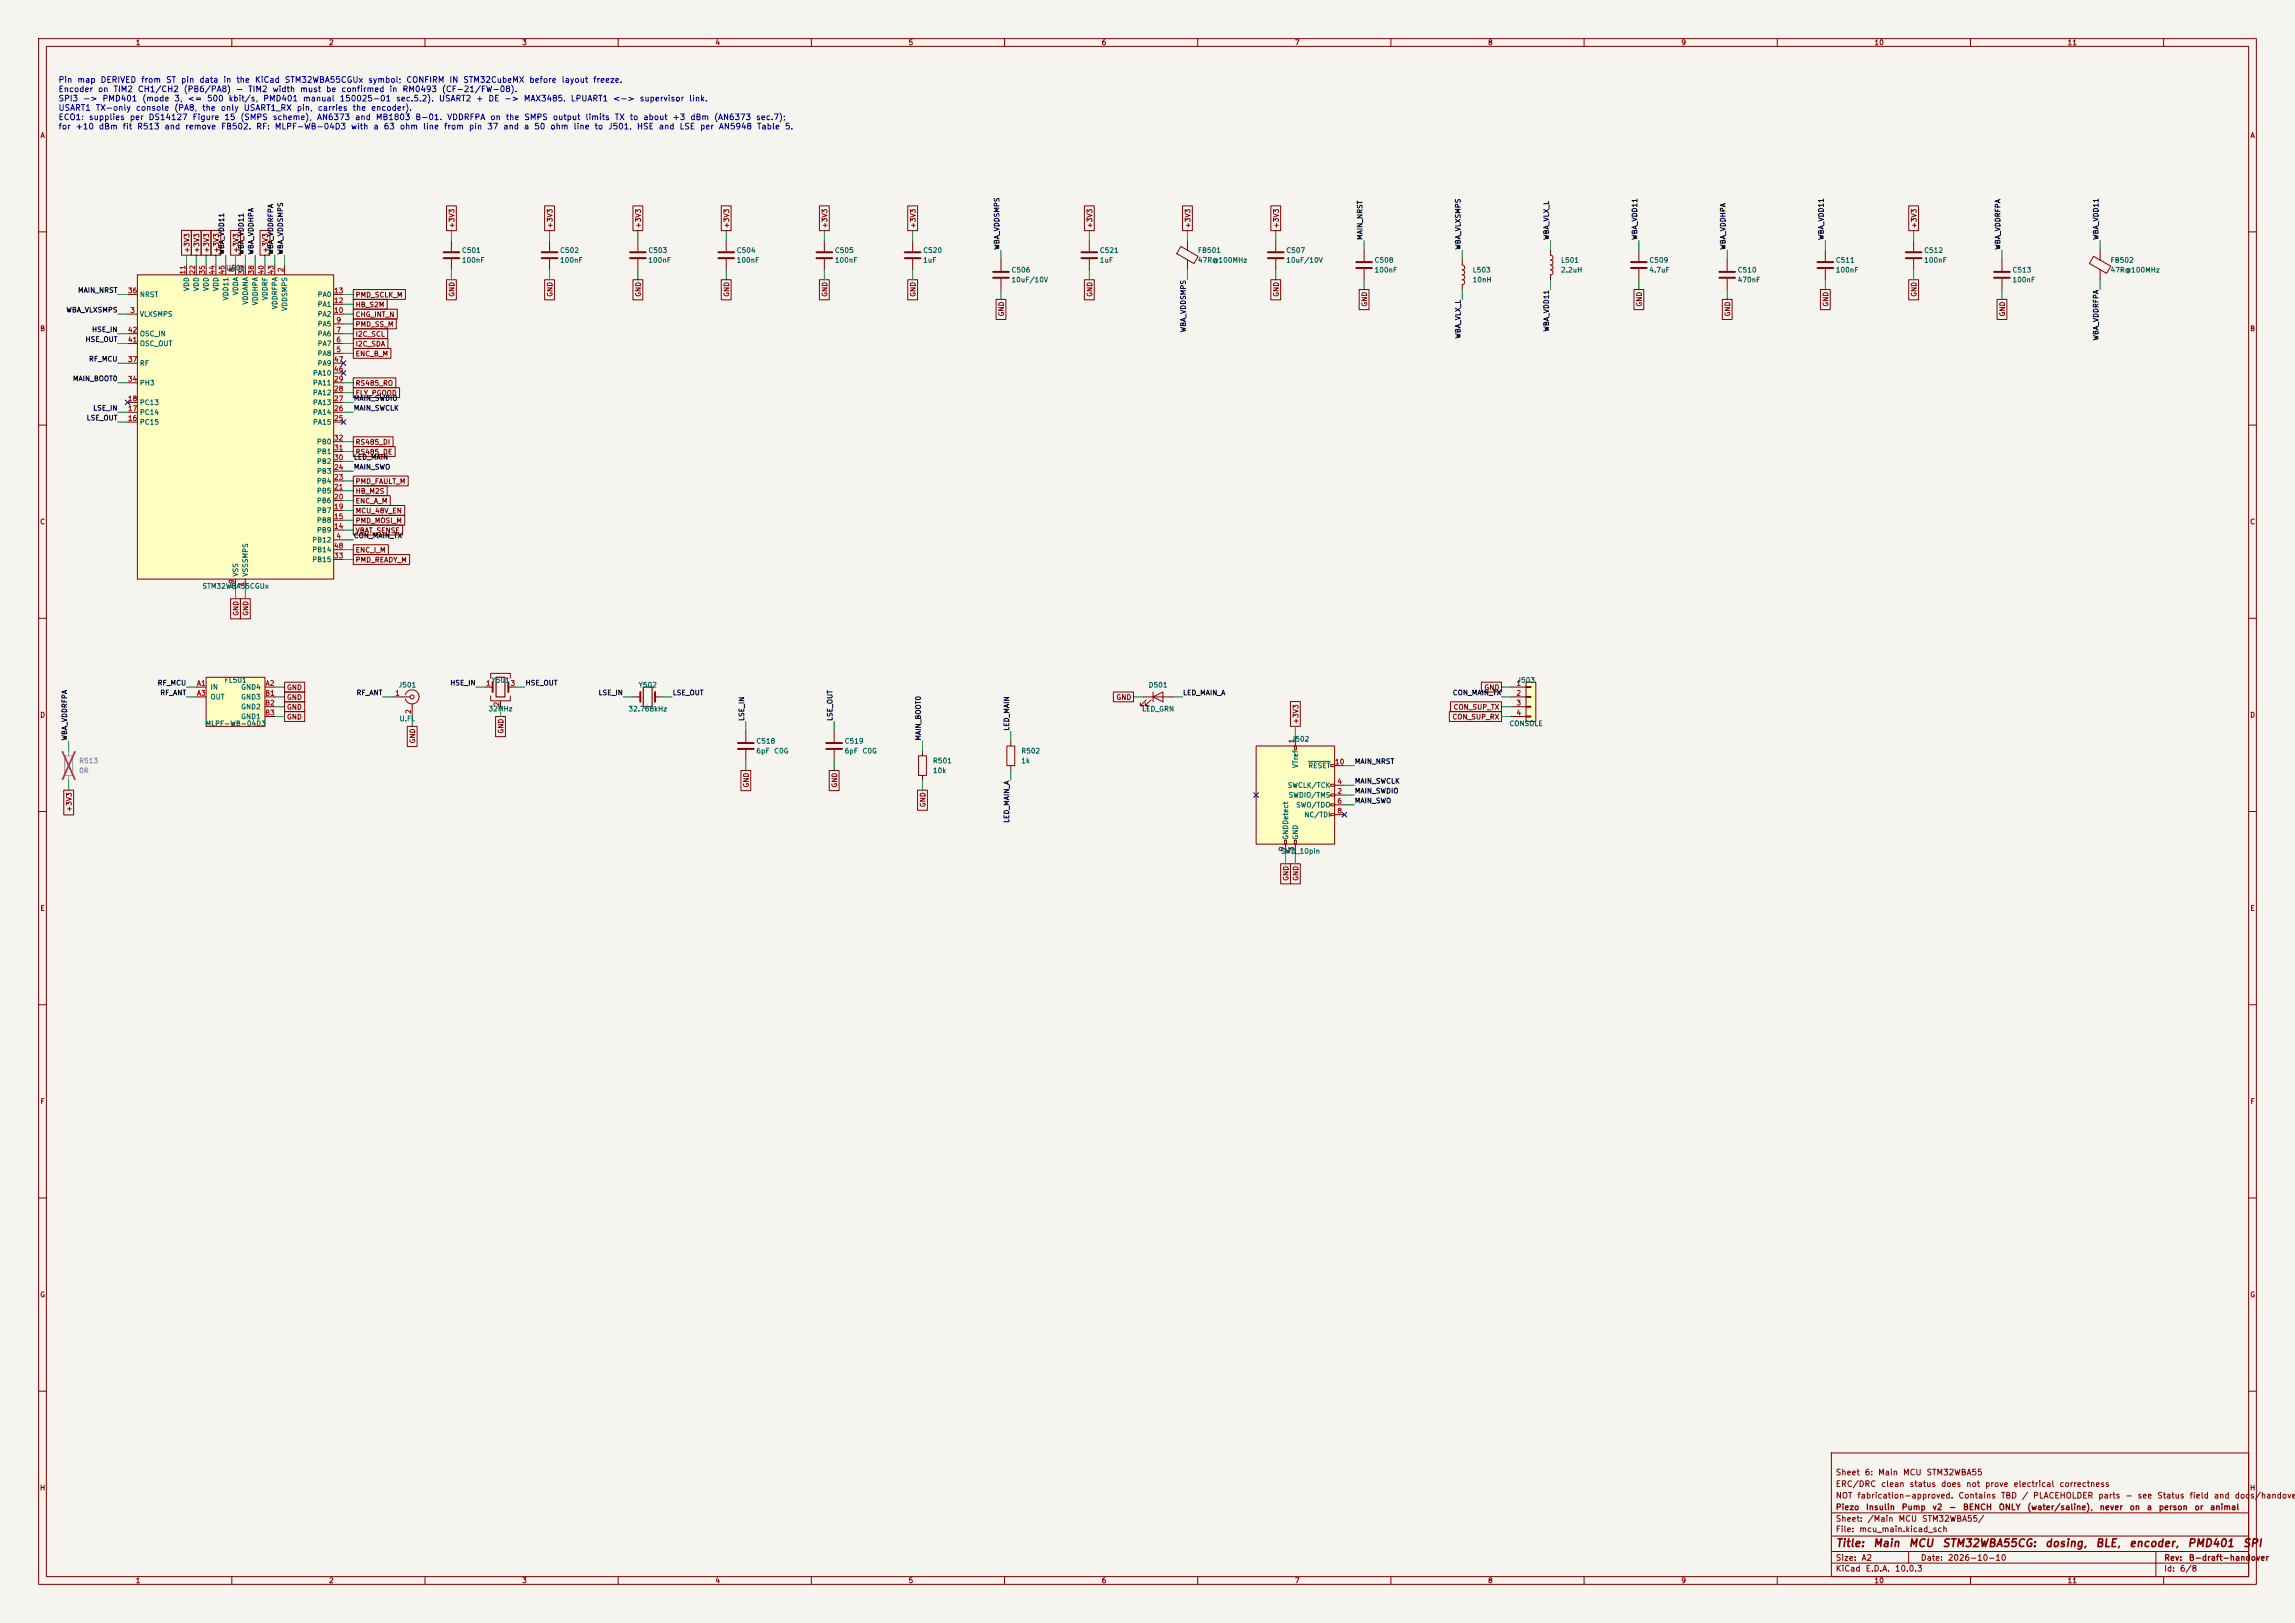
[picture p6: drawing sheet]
<svg xmlns="http://www.w3.org/2000/svg" width="594mm" height="420mm" viewBox="0 0 594 420" stroke-linecap="round" stroke-linejoin="round" font-family="sans-serif">
<defs><g id="words">
<g font-size="2" fill="#840000">
<text x="475" y="400.8">Title:</text>
<text x="484.7" y="400.8">Main</text>
<text x="493.9" y="400.8">MCU</text>
<text x="502.6" y="400.8">STM32WBA55CG:</text>
<text x="529.2" y="400.8">dosing,</text>
<text x="542.3" y="400.8">BLE,</text>
<text x="551" y="400.8">encoder,</text>
<text x="566" y="400.8">PMD401</text>
<text x="580.4" y="400.8">SPI</text>
</g>
<g font-size="1.5" fill="#0000c2">
<text x="15" y="21.8">Pin</text>
<text x="19.9" y="21.8">map</text>
<text x="25.9" y="21.8">DERIVED</text>
<text x="36.4" y="21.8">from</text>
<text x="42.8" y="21.8">ST</text>
<text x="46.7" y="21.8">pin</text>
<text x="51.4" y="21.8">data</text>
<text x="57.7" y="21.8">in</text>
<text x="61" y="21.8">the</text>
<text x="65.8" y="21.8">KiCad</text>
<text x="73.6" y="21.8">STM32WBA55CGUx</text>
<text x="95.2" y="21.8">symbol;</text>
<text x="105" y="21.8">CONFIRM</text>
<text x="116.2" y="21.8">IN</text>
<text x="119.8" y="21.8">STM32CubeMX</text>
<text x="136.9" y="21.8">before</text>
<text x="145.2" y="21.8">layout</text>
<text x="153.4" y="21.8">freeze.</text>
<text x="15" y="24.2">Encoder</text>
<text x="15" y="26.6">SPI3</text>
<text x="15" y="29">USART1</text>
<text x="21.4" y="26.6">-&gt;</text>
<text x="24.7" y="29">TX-only</text>
<text x="25.2" y="24.2">on</text>
<text x="26.4" y="26.6">PMD401</text>
<text x="29.2" y="24.2">TIM2</text>
<text x="35" y="29">console</text>
<text x="35.5" y="24.2">CH1/CH2</text>
<text x="36.7" y="26.6">(mode</text>
<text x="45" y="29">(PA8,</text>
<text x="45" y="26.6">3,</text>
<text x="47.4" y="24.2">(PB6/PA8)</text>
<text x="48.4" y="26.6">&lt;=</text>
<text x="52.2" y="29">the</text>
<text x="53.4" y="26.6">500</text>
<text x="57" y="29">only</text>
<text x="59" y="26.6">kbit/s,</text>
<text x="60.9" y="24.2">-</text>
<text x="62.9" y="29">USART1_RX</text>
<text x="64.1" y="24.2">TIM2</text>
<text x="68" y="26.6">PMD401</text>
<text x="70.4" y="24.2">width</text>
<text x="76.7" y="29">pin,</text>
<text x="77.5" y="24.2">must</text>
<text x="78.3" y="26.6">manual</text>
<text x="82.1" y="29">carries</text>
<text x="84.3" y="24.2">be</text>
<text x="87.8" y="26.6">150025-01</text>
<text x="88.2" y="24.2">confirmed</text>
<text x="91.1" y="29">the</text>
<text x="95.9" y="29">encoder).</text>
<text x="100.7" y="24.2">in</text>
<text x="102.4" y="26.6">sec.5.2).</text>
<text x="104" y="24.2">RM0493</text>
<text x="113.5" y="26.6">USART2</text>
<text x="114.3" y="24.2">(CF-21/FW-08).</text>
<text x="123.1" y="26.6">+</text>
<text x="126.3" y="26.6">DE</text>
<text x="130.4" y="26.6">-&gt;</text>
<text x="135.4" y="26.6">MAX3485.</text>
<text x="147.6" y="26.6">LPUART1</text>
<text x="158.5" y="26.6">&lt;-&gt;</text>
<text x="165.4" y="26.6">supervisor</text>
<text x="178.2" y="26.6">link.</text>
<text x="15" y="31.4">ECO1:</text>
<text x="15" y="33.8">for</text>
<text x="19.4" y="33.8">+10</text>
<text x="22.9" y="31.4">supplies</text>
<text x="25.5" y="33.8">dBm</text>
<text x="31.6" y="33.8">fit</text>
<text x="33.5" y="31.4">per</text>
<text x="35.3" y="33.8">R513</text>
<text x="38.3" y="31.4">DS14127</text>
<text x="42.4" y="33.8">and</text>
<text x="47.8" y="33.8">remove</text>
<text x="49.7" y="31.4">Figure</text>
<text x="57.1" y="33.8">FB502.</text>
<text x="57.9" y="31.4">15</text>
<text x="62.1" y="31.4">(SMPS</text>
<text x="66.2" y="33.8">RF:</text>
<text x="70.5" y="31.4">scheme),</text>
<text x="71" y="33.8">MLPF-WB-04D3</text>
<text x="81.9" y="31.4">AN6373</text>
<text x="90.7" y="33.8">with</text>
<text x="91.8" y="31.4">and</text>
<text x="96.5" y="33.8">a</text>
<text x="97.1" y="31.4">MB1803</text>
<text x="99.2" y="33.8">63</text>
<text x="103.3" y="33.8">ohm</text>
<text x="107.4" y="31.4">B-01.</text>
<text x="109.3" y="33.8">line</text>
<text x="114.8" y="33.8">from</text>
<text x="115.6" y="31.4">VDDRFPA</text>
<text x="121.2" y="33.8">pin</text>
<text x="126" y="33.8">37</text>
<text x="126.8" y="31.4">on</text>
<text x="130.1" y="33.8">and</text>
<text x="130.8" y="31.4">the</text>
<text x="135.5" y="33.8">a</text>
<text x="135.6" y="31.4">SMPS</text>
<text x="138.1" y="33.8">50</text>
<text x="142.3" y="33.8">ohm</text>
<text x="142.9" y="31.4">output</text>
<text x="148.3" y="33.8">line</text>
<text x="151.4" y="31.4">limits</text>
<text x="153.8" y="33.8">to</text>
<text x="157.3" y="33.8">J501.</text>
<text x="159" y="31.4">TX</text>
<text x="162.8" y="31.4">to</text>
<text x="164.7" y="33.8">HSE</text>
<text x="166.4" y="31.4">about</text>
<text x="170.4" y="33.8">and</text>
<text x="173.9" y="31.4">+3</text>
<text x="175.7" y="33.8">LSE</text>
<text x="178.5" y="31.4">dBm</text>
<text x="181" y="33.8">per</text>
<text x="184.7" y="31.4">(AN6373</text>
<text x="185.9" y="33.8">AN5948</text>
<text x="195.6" y="31.4">sec.7);</text>
<text x="195.8" y="33.8">Table</text>
<text x="203" y="33.8">5.</text>
</g>
<g font-size="1.5" fill="#840000">
<text x="475" y="382.1">Sheet</text>
<text x="482.5" y="382.1">6:</text>
<text x="486" y="382.1">Main</text>
<text x="492.4" y="382.1">MCU</text>
<text x="498.5" y="382.1">STM32WBA55</text>
<text x="475" y="388.1">NOT</text>
<text x="475" y="385.1">ERC/DRC</text>
<text x="480.6" y="388.1">fabrication-approved.</text>
<text x="486.7" y="385.1">clean</text>
<text x="494.1" y="385.1">status</text>
<text x="502.3" y="385.1">does</text>
<text x="506.7" y="388.1">Contains</text>
<text x="508.8" y="385.1">not</text>
<text x="513.6" y="385.1">prove</text>
<text x="517.8" y="388.1">TBD</text>
<text x="521" y="385.1">electrical</text>
<text x="523.2" y="388.1">/</text>
<text x="526.1" y="388.1">PLACEHOLDER</text>
<text x="532.9" y="385.1">correctness</text>
<text x="542.9" y="388.1">parts</text>
<text x="550" y="388.1">-</text>
<text x="553.1" y="388.1">see</text>
<text x="558.2" y="388.1">Status</text>
<text x="566.6" y="388.1">field</text>
<text x="572.9" y="388.1">and</text>
<text x="578.2" y="388.1">docs/handover</text>
<text x="475" y="394.1">Sheet:</text>
<text x="475" y="391.1">Piezo</text>
<text x="482.8" y="391.1">Insulin</text>
<text x="483.2" y="394.1">/Main</text>
<text x="491.2" y="394.1">MCU</text>
<text x="492.1" y="391.1">Pump</text>
<text x="497.3" y="394.1">STM32WBA55/</text>
<text x="500" y="391.1">v2</text>
<text x="504.3" y="391.1">-</text>
<text x="507.9" y="391.1">BENCH</text>
<text x="517.2" y="391.1">ONLY</text>
<text x="524.6" y="391.1">(water/saline),</text>
<text x="543.3" y="391.1">never</text>
<text x="551" y="391.1">on</text>
<text x="555.5" y="391.1">a</text>
<text x="558.6" y="391.1">person</text>
<text x="567.8" y="391.1">or</text>
<text x="571.9" y="391.1">animal</text>
<text x="475" y="396.8">File:</text>
<text x="481.1" y="396.8">mcu_main.kicad_sch</text>
<text x="475" y="407">KiCad</text>
<text x="475" y="404.2">Size:</text>
<text x="481.7" y="404.2">A2</text>
<text x="482.7" y="407">E.D.A.</text>
<text x="490.3" y="407">10.0.3</text>
<text x="497" y="404.2">Date:</text>
<text x="504" y="404.2">2026-10-10</text>
<text x="560" y="404.2">Rev:</text>
<text x="560" y="407">Id:</text>
<text x="564.1" y="407">6/8</text>
<text x="566.4" y="404.2">B-draft-handover</text>
</g>
<g font-size="1.3" fill="#840000">
<text x="35" y="12">1</text>
<text x="85" y="12">2</text>
<text x="135" y="12">3</text>
<text x="185" y="12">4</text>
<text x="235" y="12">5</text>
<text x="285" y="12">6</text>
<text x="335" y="12">7</text>
<text x="385" y="12">8</text>
<text x="435" y="12">9</text>
<text x="485" y="12">10</text>
<text x="535" y="12">11</text>
<text x="10.3" y="36">A</text>
<text x="582.3" y="36">A</text>
<text x="117.9" y="59.2" transform="rotate(-90 117.9 59.2)">+3V3</text>
<text x="143.3" y="59.2" transform="rotate(-90 143.3 59.2)">+3V3</text>
<text x="166.2" y="59.2" transform="rotate(-90 166.2 59.2)">+3V3</text>
<text x="189" y="59.2" transform="rotate(-90 189 59.2)">+3V3</text>
<text x="214.4" y="59.2" transform="rotate(-90 214.4 59.2)">+3V3</text>
<text x="237.3" y="59.2" transform="rotate(-90 237.3 59.2)">+3V3</text>
<text x="283" y="59.2" transform="rotate(-90 283 59.2)">+3V3</text>
<text x="308.4" y="59.2" transform="rotate(-90 308.4 59.2)">+3V3</text>
<text x="331.3" y="59.2" transform="rotate(-90 331.3 59.2)">+3V3</text>
<text x="496.4" y="59.2" transform="rotate(-90 496.4 59.2)">+3V3</text>
<text x="49.3" y="65.6" transform="rotate(-90 49.3 65.6)">+3V3</text>
<text x="51.9" y="65.6" transform="rotate(-90 51.9 65.6)">+3V3</text>
<text x="54.4" y="65.6" transform="rotate(-90 54.4 65.6)">+3V3</text>
<text x="56.9" y="65.6" transform="rotate(-90 56.9 65.6)">+3V3</text>
<text x="62" y="65.6" transform="rotate(-90 62 65.6)">+3V3</text>
<text x="69.6" y="65.6" transform="rotate(-90 69.6 65.6)">+3V3</text>
<text x="91.9" y="77.3">PMD_SCLK_M</text>
<text x="117.9" y="76.9" transform="rotate(-90 117.9 76.9)">GND</text>
<text x="143.3" y="76.9" transform="rotate(-90 143.3 76.9)">GND</text>
<text x="166.2" y="76.9" transform="rotate(-90 166.2 76.9)">GND</text>
<text x="189" y="76.9" transform="rotate(-90 189 76.9)">GND</text>
<text x="214.4" y="76.9" transform="rotate(-90 214.4 76.9)">GND</text>
<text x="237.3" y="76.9" transform="rotate(-90 237.3 76.9)">GND</text>
<text x="283" y="76.9" transform="rotate(-90 283 76.9)">GND</text>
<text x="331.3" y="76.9" transform="rotate(-90 331.3 76.9)">GND</text>
<text x="496.4" y="76.9" transform="rotate(-90 496.4 76.9)">GND</text>
<text x="91.9" y="82.3">CHG_INT_N</text>
<text x="91.9" y="79.8">HB_S2M</text>
<text x="260.1" y="82" transform="rotate(-90 260.1 82)">GND</text>
<text x="354.1" y="79.5" transform="rotate(-90 354.1 79.5)">GND</text>
<text x="425.2" y="79.5" transform="rotate(-90 425.2 79.5)">GND</text>
<text x="448.1" y="82" transform="rotate(-90 448.1 82)">GND</text>
<text x="473.5" y="79.5" transform="rotate(-90 473.5 79.5)">GND</text>
<text x="519.2" y="82" transform="rotate(-90 519.2 82)">GND</text>
<text x="10.3" y="86">B</text>
<text x="91.9" y="90">I2C_SDA</text>
<text x="91.9" y="87.4">I2C_SCL</text>
<text x="91.9" y="84.9">PMD_SS_M</text>
<text x="582.3" y="86">B</text>
<text x="91.9" y="92.5">ENC_B_M</text>
<text x="91.9" y="100.1">RS485_RO</text>
<text x="91.9" y="102.7">FLY_PGOOD</text>
<text x="91.9" y="117.9">RS485_DE</text>
<text x="91.9" y="115.4">RS485_DI</text>
<text x="91.9" y="125.5">PMD_FAULT_M</text>
<text x="91.9" y="130.6">ENC_A_M</text>
<text x="91.9" y="128.1">HB_M2S</text>
<text x="10.3" y="136">C</text>
<text x="91.9" y="135.7">PMD_MOSI_M</text>
<text x="91.9" y="133.1">MCU_48V_EN</text>
<text x="582.3" y="136">C</text>
<text x="91.9" y="143.3">ENC_I_M</text>
<text x="91.9" y="138.2">VBAT_SENSE</text>
<text x="91.9" y="145.8">PMD_READY_M</text>
<text x="62" y="159.5" transform="rotate(-90 62 159.5)">GND</text>
<text x="64.6" y="159.5" transform="rotate(-90 64.6 159.5)">GND</text>
<text x="74.1" y="178.9">GND</text>
<text x="384.1" y="178.9">GND</text>
<text x="10.3" y="186">D</text>
<text x="74.1" y="181.4">GND</text>
<text x="74.1" y="183.9">GND</text>
<text x="288.8" y="181.4">GND</text>
<text x="376.1" y="183.9">CON_SUP_TX</text>
<text x="582.3" y="186">D</text>
<text x="74.1" y="186.5">GND</text>
<text x="130.6" y="190" transform="rotate(-90 130.6 190)">GND</text>
<text x="336.3" y="187.5" transform="rotate(-90 336.3 187.5)">+3V3</text>
<text x="375.8" y="186.5">CON_SUP_RX</text>
<text x="107.7" y="192.5" transform="rotate(-90 107.7 192.5)">GND</text>
<text x="194.1" y="203.9" transform="rotate(-90 194.1 203.9)">GND</text>
<text x="217" y="203.9" transform="rotate(-90 217 203.9)">GND</text>
<text x="239.8" y="209" transform="rotate(-90 239.8 209)">GND</text>
<text x="18.8" y="210.2" transform="rotate(-90 18.8 210.2)">+3V3</text>
<text x="333.8" y="228.1" transform="rotate(-90 333.8 228.1)">GND</text>
<text x="336.3" y="228.1" transform="rotate(-90 336.3 228.1)">GND</text>
<text x="10.3" y="236">E</text>
<text x="582.3" y="236">E</text>
<text x="10.3" y="286">F</text>
<text x="582.3" y="286">F</text>
<text x="10.3" y="336">G</text>
<text x="582.3" y="336">G</text>
<text x="10.2" y="386">H</text>
<text x="582.2" y="386">H</text>
<text x="35" y="410">1</text>
<text x="85" y="410">2</text>
<text x="135" y="410">3</text>
<text x="185" y="410">4</text>
<text x="235" y="410">5</text>
<text x="285" y="410">6</text>
<text x="335" y="410">7</text>
<text x="385" y="410">8</text>
<text x="435" y="410">9</text>
<text x="485" y="410">10</text>
<text x="535" y="410">11</text>
</g>
<g font-size="1.3" fill="#006464">
<text x="119.4" y="65.7">C501</text>
<text x="144.8" y="65.7">C502</text>
<text x="167.7" y="65.7">C503</text>
<text x="190.5" y="65.7">C504</text>
<text x="215.9" y="65.7">C505</text>
<text x="238.8" y="65.7">C520</text>
<text x="284.5" y="65.7">C521</text>
<text x="309.9" y="65.7">FB501</text>
<text x="332.8" y="65.7">C507</text>
<text x="497.9" y="65.7">C512</text>
<text x="58.4" y="70.3">U501</text>
<text x="119.4" y="68.3">100nF</text>
<text x="144.8" y="68.3">100nF</text>
<text x="167.7" y="68.3">100nF</text>
<text x="190.5" y="68.3">100nF</text>
<text x="215.9" y="68.3">100nF</text>
<text x="238.8" y="68.3">1uF</text>
<text x="261.7" y="70.8">C506</text>
<text x="284.5" y="68.3">1uF</text>
<text x="309.9" y="68.3">47R@100MHz</text>
<text x="332.8" y="68.3">10uF/10V</text>
<text x="355.6" y="68.3">C508</text>
<text x="355.6" y="70.8">100nF</text>
<text x="381" y="70.8">L503</text>
<text x="403.9" y="70.8">2.2uH</text>
<text x="403.9" y="68.3">L501</text>
<text x="426.8" y="68.3">C509</text>
<text x="426.8" y="70.8">4.7uF</text>
<text x="449.6" y="70.8">C510</text>
<text x="475" y="68.3">C511</text>
<text x="475" y="70.8">100nF</text>
<text x="497.9" y="68.3">100nF</text>
<text x="520.7" y="70.8">C513</text>
<text x="546.1" y="68.3">FB502</text>
<text x="546.1" y="70.8">47R@100MHz</text>
<text x="36.1" y="77.2">NRST</text>
<text x="49.2" y="75.5" transform="rotate(-90 49.2 75.5)">VDD</text>
<text x="51.8" y="75.5" transform="rotate(-90 51.8 75.5)">VDD</text>
<text x="54.3" y="75.5" transform="rotate(-90 54.3 75.5)">VDD</text>
<text x="56.9" y="75.5" transform="rotate(-90 56.9 75.5)">VDD</text>
<text x="59.4" y="77.9" transform="rotate(-90 59.4 77.9)">VDD11</text>
<text x="61.9" y="76.5" transform="rotate(-90 61.9 76.5)">VDDA</text>
<text x="69.6" y="77.8" transform="rotate(-90 69.6 77.8)">VDDRF</text>
<text x="82.1" y="77.2">PA0</text>
<text x="261.7" y="73.4">10uF/10V</text>
<text x="381" y="73.4">10nH</text>
<text x="449.6" y="73.4">470nF</text>
<text x="520.7" y="73.4">100nF</text>
<text x="36.1" y="82.3">VLXSMPS</text>
<text x="64.5" y="79" transform="rotate(-90 64.5 79)">VDDANA</text>
<text x="67" y="79.1" transform="rotate(-90 67 79.1)">VDDHPA</text>
<text x="72.1" y="80.2" transform="rotate(-90 72.1 80.2)">VDDRFPA</text>
<text x="74.6" y="80.6" transform="rotate(-90 74.6 80.6)">VDDSMPS</text>
<text x="82.1" y="82.3">PA2</text>
<text x="82.1" y="79.7">PA1</text>
<text x="36.1" y="89.9">OSC_OUT</text>
<text x="36.1" y="87.3">OSC_IN</text>
<text x="82.1" y="89.9">PA7</text>
<text x="82.1" y="87.3">PA6</text>
<text x="82.1" y="84.8">PA5</text>
<text x="36.1" y="95">RF</text>
<text x="82.1" y="92.4">PA8</text>
<text x="82.1" y="95">PA9</text>
<text x="36.1" y="100">PH3</text>
<text x="80.9" y="100">PA11</text>
<text x="80.9" y="97.5">PA10</text>
<text x="36.1" y="107.7">PC14</text>
<text x="36.1" y="105.1">PC13</text>
<text x="80.9" y="107.7">PA14</text>
<text x="80.9" y="105.1">PA13</text>
<text x="80.9" y="102.6">PA12</text>
<text x="36.1" y="110.2">PC15</text>
<text x="80.9" y="110.2">PA15</text>
<text x="81.9" y="117.8">PB1</text>
<text x="81.9" y="115.3">PB0</text>
<text x="81.9" y="125.4">PB4</text>
<text x="81.9" y="122.9">PB3</text>
<text x="81.9" y="120.4">PB2</text>
<text x="81.9" y="130.5">PB6</text>
<text x="81.9" y="128">PB5</text>
<text x="81.9" y="135.6">PB8</text>
<text x="81.9" y="133.1">PB7</text>
<text x="80.7" y="140.7">PB12</text>
<text x="80.7" y="143.2">PB14</text>
<text x="81.9" y="138.1">PB9</text>
<text x="61.9" y="149.4" transform="rotate(-90 61.9 149.4)">VSS</text>
<text x="64.5" y="149.4" transform="rotate(-90 64.5 149.4)">VSSSMPS</text>
<text x="80.7" y="145.8">PB15</text>
<text x="52.3" y="152.6">STM32WBA55CGUx</text>
<text x="54.4" y="178.8">IN</text>
<text x="58" y="177">FL501</text>
<text x="62.3" y="178.8">GND4</text>
<text x="103" y="178.2">J501</text>
<text x="127.1" y="177">Y501</text>
<text x="165.2" y="178.2">Y502</text>
<text x="297.2" y="178.2">D501</text>
<text x="392.6" y="177">J503</text>
<text x="54.4" y="181.3">OUT</text>
<text x="62.3" y="181.3">GND3</text>
<text x="62.3" y="183.9">GND2</text>
<text x="126.3" y="184.4">32MHz</text>
<text x="162.5" y="184.4">32.768kHz</text>
<text x="295.5" y="184.4">LED_GRN</text>
<text x="53.1" y="188.2">MLPF-WB-04D3</text>
<text x="62.3" y="186.4">GND1</text>
<text x="103.3" y="187">U.FL</text>
<text x="390.5" y="188.2">CONSOLE</text>
<text x="195.6" y="192.7">C518</text>
<text x="195.6" y="195.3">6pF</text>
<text x="200.2" y="195.3">C0G</text>
<text x="218.5" y="192.7">C519</text>
<text x="218.5" y="195.3">6pF</text>
<text x="223.1" y="195.3">C0G</text>
<text x="241.3" y="197.8">R501</text>
<text x="264.2" y="195.3">R502</text>
<text x="264.2" y="197.8">1k</text>
<text x="334.2" y="192.2">J502</text>
<text x="241.3" y="200.4">10k</text>
<text x="336.3" y="198.9" transform="rotate(-90 336.3 198.9)">VTref</text>
<text x="338.5" y="199.1">RESET</text>
<text x="333.2" y="204.2">SWCLK/TCK</text>
<text x="333.4" y="206.7">SWDIO/TMS</text>
<text x="335.3" y="209.3">SWO/TDO</text>
<text x="337.4" y="211.8">NC/TDI</text>
<text x="331.3" y="221.2">SWD_10pin</text>
<text x="333.7" y="217.4" transform="rotate(-90 333.7 217.4)">GNDDetect</text>
<text x="336.3" y="217.4" transform="rotate(-90 336.3 217.4)">GND</text>
</g>
<g font-size="1.3" fill="#0f0f0f">
<text x="259" y="64.8" transform="rotate(-90 259 64.8)">WBA_VDDSMPS</text>
<text x="352.9" y="62.2" transform="rotate(-90 352.9 62.2)">MAIN_NRST</text>
<text x="378.3" y="64.8" transform="rotate(-90 378.3 64.8)">WBA_VLXSMPS</text>
<text x="401.2" y="62.2" transform="rotate(-90 401.2 62.2)">WBA_VLX_L</text>
<text x="424.1" y="62.2" transform="rotate(-90 424.1 62.2)">WBA_VDD11</text>
<text x="446.9" y="64.8" transform="rotate(-90 446.9 64.8)">WBA_VDDHPA</text>
<text x="472.3" y="62.2" transform="rotate(-90 472.3 62.2)">WBA_VDD11</text>
<text x="518" y="64.8" transform="rotate(-90 518 64.8)">WBA_VDDRFPA</text>
<text x="543.4" y="62.2" transform="rotate(-90 543.4 62.2)">WBA_VDD11</text>
<text x="58.3" y="66" transform="rotate(-90 58.3 66)">WBA_VDD11</text>
<text x="63.4" y="66" transform="rotate(-90 63.4 66)">WBA_VDD11</text>
<text x="65.9" y="66" transform="rotate(-90 65.9 66)">WBA_VDDHPA</text>
<text x="71" y="66" transform="rotate(-90 71 66)">WBA_VDDRFPA</text>
<text x="73.5" y="66" transform="rotate(-90 73.5 66)">WBA_VDDSMPS</text>
<text x="20.1" y="76.1">MAIN_NRST</text>
<text x="17" y="81.2">WBA_VLXSMPS</text>
<text x="22" y="88.8">HSE_OUT</text>
<text x="23.7" y="86.2">HSE_IN</text>
<text x="307.2" y="86.1" transform="rotate(-90 307.2 86.1)">WBA_VDDSMPS</text>
<text x="378.3" y="87.8" transform="rotate(-90 378.3 87.8)">WBA_VLX_L</text>
<text x="401.2" y="86" transform="rotate(-90 401.2 86)">WBA_VDD11</text>
<text x="543.4" y="88.3" transform="rotate(-90 543.4 88.3)">WBA_VDDRFPA</text>
<text x="22.9" y="93.9">RF_MCU</text>
<text x="18.7" y="98.9">MAIN_BOOT0</text>
<text x="24" y="106.6">LSE_IN</text>
<text x="91.4" y="106.6">MAIN_SWCLK</text>
<text x="91.4" y="104">MAIN_SWDIO</text>
<text x="22.3" y="109.1">LSE_OUT</text>
<text x="91.4" y="119.3">LED_MAIN</text>
<text x="91.4" y="121.8">MAIN_SWO</text>
<text x="91.4" y="139.6">CON_MAIN_TX</text>
<text x="40.7" y="177.7">RF_MCU</text>
<text x="116.4" y="177.7">HSE_IN</text>
<text x="135.9" y="177.7">HSE_OUT</text>
<text x="41.3" y="180.2">RF_ANT</text>
<text x="92.1" y="180.2">RF_ANT</text>
<text x="154.8" y="180.2">LSE_IN</text>
<text x="174" y="180.2">LSE_OUT</text>
<text x="306.1" y="180.2">LED_MAIN_A</text>
<text x="375.9" y="180.2">CON_MAIN_TX</text>
<text x="17.7" y="191.8" transform="rotate(-90 17.7 191.8)">WBA_VDDRFPA</text>
<text x="192.9" y="186.7" transform="rotate(-90 192.9 186.7)">LSE_IN</text>
<text x="215.8" y="186.7" transform="rotate(-90 215.8 186.7)">LSE_OUT</text>
<text x="238.6" y="191.8" transform="rotate(-90 238.6 191.8)">MAIN_BOOT0</text>
<text x="261.5" y="189.2" transform="rotate(-90 261.5 189.2)">LED_MAIN</text>
<text x="350.5" y="198">MAIN_NRST</text>
<text x="350.5" y="203.1">MAIN_SWCLK</text>
<text x="350.5" y="208.2">MAIN_SWO</text>
<text x="350.5" y="205.6">MAIN_SWDIO</text>
<text x="261.5" y="213.1" transform="rotate(-90 261.5 213.1)">LED_MAIN_A</text>
</g>
<g font-size="1.3" fill="#a90000">
<text x="48.2" y="71.2" transform="rotate(-90 48.2 71.2)">11</text>
<text x="50.8" y="71.2" transform="rotate(-90 50.8 71.2)">22</text>
<text x="53.3" y="71.2" transform="rotate(-90 53.3 71.2)">35</text>
<text x="55.9" y="71.2" transform="rotate(-90 55.9 71.2)">44</text>
<text x="58.4" y="71.2" transform="rotate(-90 58.4 71.2)">45</text>
<text x="60.9" y="70.6" transform="rotate(-90 60.9 70.6)">8</text>
<text x="63.5" y="71.2" transform="rotate(-90 63.5 71.2)">39</text>
<text x="66" y="71.2" transform="rotate(-90 66 71.2)">38</text>
<text x="68.6" y="71.2" transform="rotate(-90 68.6 71.2)">40</text>
<text x="71.1" y="71.2" transform="rotate(-90 71.1 71.2)">43</text>
<text x="73.6" y="70.6" transform="rotate(-90 73.6 70.6)">2</text>
<text x="33" y="76.2">36</text>
<text x="86.3" y="76.2">13</text>
<text x="33.6" y="81.3">3</text>
<text x="86.3" y="81.3">10</text>
<text x="86.3" y="78.7">12</text>
<text x="86.9" y="83.8">9</text>
<text x="33" y="88.9">41</text>
<text x="33" y="86.3">42</text>
<text x="86.9" y="88.9">6</text>
<text x="86.9" y="86.3">7</text>
<text x="33" y="94">37</text>
<text x="86.3" y="94">47</text>
<text x="86.9" y="91.4">5</text>
<text x="33" y="99">34</text>
<text x="86.3" y="101.6">28</text>
<text x="86.3" y="99">29</text>
<text x="86.3" y="96.5">46</text>
<text x="33" y="106.7">17</text>
<text x="33" y="104.1">18</text>
<text x="86.3" y="106.7">26</text>
<text x="86.3" y="104.1">27</text>
<text x="33" y="109.2">16</text>
<text x="86.3" y="109.2">25</text>
<text x="86.3" y="119.4">30</text>
<text x="86.3" y="116.8">31</text>
<text x="86.3" y="114.3">32</text>
<text x="86.3" y="124.4">23</text>
<text x="86.3" y="121.9">24</text>
<text x="86.3" y="129.5">20</text>
<text x="86.3" y="127">21</text>
<text x="86.3" y="137.1">14</text>
<text x="86.3" y="134.6">15</text>
<text x="86.3" y="132.1">19</text>
<text x="86.3" y="142.2">48</text>
<text x="86.9" y="139.7">4</text>
<text x="86.3" y="144.8">33</text>
<text x="60.9" y="152.4" transform="rotate(-90 60.9 152.4)">49</text>
<text x="63.5" y="151.8" transform="rotate(-90 63.5 151.8)">1</text>
<text x="50.8" y="177.8">A1</text>
<text x="68.6" y="177.8">A2</text>
<text x="125.7" y="177.8">1</text>
<text x="132" y="177.8">3</text>
<text x="392.4" y="177.8">1</text>
<text x="50.8" y="180.3">A3</text>
<text x="68.5" y="180.3">B1</text>
<text x="68.5" y="182.9">B2</text>
<text x="68.5" y="185.4">B3</text>
<text x="102.2" y="180.3">1</text>
<text x="106.7" y="184.9" transform="rotate(-90 106.7 184.9)">2</text>
<text x="129.5" y="183" transform="rotate(-90 129.5 183)">2</text>
<text x="392.4" y="180.3">2</text>
<text x="392.4" y="182.9">3</text>
<text x="392.4" y="185.4">4</text>
<text x="335.3" y="192.5" transform="rotate(-90 335.3 192.5)">1</text>
<text x="345.4" y="198.1">10</text>
<text x="346" y="203.2">4</text>
<text x="346" y="205.7">2</text>
<text x="346" y="208.3">6</text>
<text x="346" y="210.8">8</text>
<text x="332.7" y="220.4" transform="rotate(-90 332.7 220.4)">9</text>
<text x="335.3" y="220.4" transform="rotate(-90 335.3 220.4)">3</text>
</g>
<g font-size="1.3" fill="#939391">
<text x="20.4" y="197.8">R513</text>
<text x="20.4" y="200.4">0R</text>
</g>
</g></defs>
<path d="M0 0h594v420h-594z" fill="#f5f4ef" stroke="#f5f4ef" stroke-width=".26"/>
<g fill="none" stroke="#840000" stroke-width=".26">
<path d="M10 10h574v400h-574zM12 12h570v396h-570zM60 10v2M110 10v2M160 10v2M210 10v2M260 10v2M310 10v2M360 10v2M410 10v2M460 10v2M510 10v2"/>
<path d="M560 10v2M10 60h2M236.2 62.2v2.8M236.2 67.1v2.8M305.6 63.8l4.5 2.5-1.1 1.9-4.4-2.6zM307.3 62.2v2.6M307.3 67.3v2.6M424.2 64.8v2.8M424.2 69.6v2.8M495.3 62.2v2.8M495.3 67.1v2.8M541.9 66.3l4.4 2.6-1.1 1.8-4.4-2.5z"/>
<path d="M543.6 64.8v2.5M543.6 69.8v2.6M582 60h2M10 110h2M582 110h2M10 160h2M582 160h2M215.9 189.2v2.8M215.9 194.1v2.8M237.7 195.6h2.1v5.1h-2.1zM238.8 194.3v1.3M10 210h2"/>
<path d="M238.8 200.7v1.2M582 210h2M10 260h2M582 260h2M10 310h2M582 310h2M10 360h2M474 376h108v32h-108zM582 360h2M474 397.5h108M474 391.5h108M60 408v2"/>
<path d="M110 408v2M160 408v2M210 408v2M260 408v2M310 408v2M360 408v2M410 408v2M460 408v2M474 404.5h108M474 401.5h108M494 401.5v3M510 408v2"/>
<path d="M558 401.5v6.5M560 408v2"/>
</g>
<path d="M234.2 65.3h4.1M234.2 66.8h4.1M422.1 67.8h4.1M422.1 69.3h4.1M493.3 65.3h4M493.3 66.8h4M213.9 192.3h4M213.9 193.8h4" fill="none" stroke="#840000" stroke-width=".51"/>
<path d="M53.3 175.3h15.3v12.7h-15.3z" fill="#ffffc2"/>
<g fill="none" stroke="#840000" stroke-width=".26">
<path d="M330.2 62.2v2.8M330.2 67.1v2.8M50.8 177.8h2.5M53.3 175.3h15.3v12.7h-15.3zM68.6 177.8h2.5M298.4 179.1v2.5M50.8 180.3h2.5M68.6 180.3h2.5M68.6 182.9h2.5M68.6 185.4h2.5M295.9 180.3h7.6M296.7 181.1l-1.6 1.5h.8h-.8v-.7"/>
<path d="M297.9 181.1l-1.5 1.5h.8h-.8v-.7M298.4 180.3l2.6-1.2v2.5z"/>
</g>
<path d="M328.2 65.3h4M328.2 66.8h4" fill="none" stroke="#840000" stroke-width=".51"/>
<path d="M35.6 71.1h50.8v78.8h-50.8z" fill="#ffffc2"/>
<g fill="none" stroke="#840000" stroke-width=".26">
<path d="M33 76.2h2.6M35.6 71.1h50.8v78.8h-50.8zM48.3 68.6v2.5M50.8 68.6v2.5M53.3 68.6v2.5M55.9 68.6v2.5M58.4 68.6v2.5M61 68.6v2.5M63.5 68.6v2.5M66 68.6v2.5M68.6 68.6v2.5M71.1 68.6v2.5"/>
<path d="M73.7 68.6v2.5M86.4 78.7h2.5M86.4 76.2h2.5M33 81.3h2.6M33 88.9h2.6M33 86.4h2.6M33 99.1h2.6M33 94h2.6M86.4 81.3h2.5M86.4 91.4h2.5M86.4 88.9h2.5M86.4 86.4h2.5"/>
<path d="M86.4 83.8h2.5M86.4 99.1h2.5M86.4 94h2.5M86.4 96.5h2.5M33 109.2h2.6M33 106.7h2.6M33 104.1h2.6M86.4 109.2h2.5M86.4 106.7h2.5M86.4 104.1h2.5M86.4 101.6h2.5M86.4 119.4h2.5"/>
<path d="M86.4 116.8h2.5M86.4 114.3h2.5M86.4 139.7h2.5M86.4 137.2h2.5M86.4 134.6h2.5M86.4 132.1h2.5M86.4 129.5h2.5M86.4 127h2.5M86.4 124.5h2.5M86.4 121.9h2.5M61 149.9v2.5M63.5 149.9v2.5"/>
<path d="M86.4 144.8h2.5M86.4 142.2h2.5M260.6 193h2v5.1h-2zM261.6 191.8v1.2M261.6 198.1v1.3"/>
</g>
<path d="M325.1 193h20.3v25.4h-20.3z" fill="#ffffc2"/>
<g fill="none" stroke="#840000" stroke-width=".26">
<path d="M213.4 62.2v2.8M213.4 67.1v2.8M325.1 193h20.3v25.4h-20.3zM335 193h.5v1.1h-.5zM335.3 190.5v2.5M344.4 197.9h1v.5h-1zM345.4 198.1h2.6M332.5 217.4h.5v1h-.5zM332.7 218.4v2.6M335 217.4h.5v1h-.5zM335.3 218.4v2.6M344.4 202.9h1v.6h-1z"/>
<path d="M344.4 205.5h1v.5h-1zM344.4 208h1v.5h-1zM344.4 210.6h1v.5h-1zM345.4 205.7h2.6M345.4 203.2h2.6M345.4 208.3h2.6M345.4 210.8h2.6"/>
</g>
<path d="M338.6 197h5.7" fill="none" stroke="#006464" stroke-width=".26"/>
<path d="M211.3 65.3h4.1M211.3 66.8h4.1" fill="none" stroke="#840000" stroke-width=".51"/>
<path d="M395 176.5h2.5v10.2h-2.5z" fill="#ffffc2"/>
<g fill="none" stroke="#840000" stroke-width=".26">
<path d="M47 59.6h2.5v6.4h-2.5zM49.5 59.6h2.6v6.4h-2.6zM52.1 59.6h2.5v6.4h-2.5zM54.6 59.6h2.6v6.4h-2.6zM59.7 59.6h2.5v6.4h-2.5zM67.3 59.6h2.6v6.4h-2.6zM115.6 53.3h2.5v6.4h-2.5zM141 53.3h2.5v6.4h-2.5zM163.8 53.3h2.6v6.4h-2.6zM186.7 53.3h2.5v6.4h-2.5zM212.1 53.3h2.5v6.4h-2.5zM234.9 53.3h2.6v6.4h-2.6z"/>
<path d="M280.7 53.3h2.5v6.4h-2.5zM306.1 53.3h2.5v6.4h-2.5zM328.9 53.3h2.6v6.4h-2.6zM494 53.3h2.6v6.4h-2.6zM91.4 77.5h8.8v2.5h-8.8zM91.4 74.9h13.5v2.6h-13.5zM115.6 72.4h2.5v5.2h-2.5zM116.8 62.2v2.8M116.8 67.1v2.8M141 72.4h2.5v5.2h-2.5zM142.2 62.2v2.8M142.2 67.1v2.8"/>
<path d="M163.8 72.4h2.6v5.2h-2.6zM165.1 62.2v2.8M165.1 67.1v2.8M186.7 72.4h2.5v5.2h-2.5zM188 62.2v2.8M188 67.1v2.8M212.1 72.4h2.5v5.2h-2.5zM234.9 72.4h2.6v5.2h-2.6zM257.8 77.5h2.6v5.2h-2.6zM259.1 67.3v2.8M259.1 72.1v2.8M280.7 72.4h2.5v5.2h-2.5z"/>
<path d="M281.9 62.2v2.8M281.9 67.1v2.8M328.9 72.4h2.6v5.2h-2.6zM351.8 74.9h2.5v5.2h-2.5zM353.1 64.8v2.8M353.1 69.6v2.8M378.5 67.3v1.3l.4 .2 .2 .4-.2 .5-.4 .2M378.5 69.9l.4 .1 .2 .5-.2 .4-.4 .2 .6 .4-.1 .6-.5 .3 .5 .2 .1 .5-.2 .4-.4 .2M378.5 73.7v1.2M401.3 64.8v1.2l.5 .2 .2 .5-.2 .4-.5 .2 .6 .4-.1 .6-.5 .3 .5 .2 .1 .5-.2 .4-.4 .2M401.3 69.9l.5 .1 .2 .5-.2 .4-.5 .2v1.3M422.9 74.9h2.6v5.2h-2.6z"/>
<path d="M445.8 77.5h2.5v5.2h-2.5zM447 67.3v2.8M447 72.1v2.8M471.2 74.9h2.5v5.2h-2.5zM472.4 64.8v2.8M472.4 69.6v2.8M494 72.4h2.6v5.2h-2.6zM516.9 77.5h2.5v5.2h-2.5zM518.2 67.3v2.8M518.2 72.1v2.8M91.4 90.2h9.8v2.5h-9.8zM91.4 87.6h9v2.6h-9z"/>
<path d="M91.4 85.1h8.9v2.5h-8.9zM91.4 82.5h11.2v2.6h-11.2zM91.4 80h11.4v2.6h-11.4zM91.4 97.8h11.1v2.5h-11.1zM91.4 100.3h12v2.6h-12zM91.4 115.6h10.9v2.5h-10.9zM91.4 113h10.3v2.6h-10.3zM91.4 135.9h12.8v2.5h-12.8zM91.4 133.3h13.3v2.6h-13.3zM91.4 130.8h13.3v2.6h-13.3zM91.4 128.3h9.6v2.5h-9.6zM91.4 125.7h8.8v2.6h-8.8z"/>
<path d="M91.4 123.2h14.3v2.5h-14.3zM59.7 154.9h2.5v5.2h-2.5zM62.2 154.9h2.6v5.2h-2.6zM91.4 143.5h14.6v2.6h-14.6zM91.4 141h9.1v2.5h-9.1zM73.7 176.5h5.2v2.6h-5.2zM73.7 179.1h5.2v2.5h-5.2zM104.9 179.8a1.81 1.81 0 0 1 2.8-1 1.81 1.81 0 0 1 0 3 1.81 1.81 0 0 1-2.8-1M125.7 177.8h1.8M127 175.5v-1.3h5.1v1.3M131.6 177.8h1.7M288.2 179.1h5.2v2.5h-5.2z"/>
<path d="M383.4 176.5h5.2v2.6h-5.2zM391.2 177.8h3.8M395 176.5h2.5v10.2h-2.5zM395 177.7h1.2v.2h-1.2zM73.7 181.6h5.2v2.6h-5.2zM73.7 184.1h5.2v2.6h-5.2zM101.6 180.3h4.6M105.4 188h2.6v5.2h-2.6zM106.7 182.1v3.3M127 180.1v1.3h5.1v-1.3M128.3 185.4h2.5v5.2h-2.5zM129.5 181.4v1.5"/>
<path d="M163.8 180.3h1.9M169.5 180.3h1.9M191.8 199.4h2.5v5.2h-2.5zM193 189.2v2.8M193 194.1v2.8M214.6 199.4h2.6v5.2h-2.6zM334 181.5h2.6v6.5h-2.6zM375.1 184.1h13.5v2.6h-13.5zM375.4 181.6h13.2v2.6h-13.2zM391.2 180.3h3.8M391.2 182.9h3.8M391.2 185.4h3.8"/>
<path d="M395 180.2h1.2v.3h-1.2zM395 182.8h1.2v.2h-1.2zM395 185.3h1.2v.2h-1.2zM16.5 204.5h2.6v6.4h-2.6zM237.5 204.5h2.5v5.2h-2.5zM331.5 223.5h2.5v5.2h-2.5zM334 223.5h2.6v5.2h-2.6z"/>
<circle cx="106.7" cy="180.3" r=".51"/>
</g>
<path d="M16.8 195.6h2v5.1h-2zM17.8 194.3v1.3M17.8 200.7v1.2" fill="none" stroke="#9c9b98" stroke-width=".26"/>
<path d="M16.2 194.5l3.2 7.2M19.4 194.5l-3.2 7.2" fill="none" stroke="#e12e31" stroke-width=".46"/>
<g fill="none" stroke="#840000" stroke-width=".51">
<path d="M114.8 65.3h4.1M114.8 66.8h4.1M140.2 65.3h4.1M140.2 66.8h4.1M163.1 65.3h4M163.1 66.8h4M185.9 65.3h4.1M185.9 66.8h4.1M257 70.4h4.1M257 71.9h4.1M279.9 65.3h4.1M279.9 66.8h4.1"/>
<path d="M351 67.8h4.1M351 69.3h4.1M445 70.4h4.1M445 71.9h4.1M470.4 67.8h4.1M470.4 69.3h4.1M516.1 70.4h4.1M516.1 71.9h4.1M127.5 176.5v2.6M131.6 176.5v2.6M165.7 179.1v2.5M169.5 179.1v2.5"/>
<path d="M191 192.3h4.1M191 193.8h4.1"/>
</g>
<path d="M128.4 175.3h2.3v5h-2.3zM166.5 177.8h2.3v5.1h-2.3z" fill="none" stroke="#840000" stroke-width=".3"/>
<g fill="none" stroke="#009600" stroke-width=".26">
<path d="M116.8 59.7v2.5M142.2 59.7v2.5M165.1 59.7v2.5M188 59.7v2.5M213.4 59.7v2.5M236.2 59.7v2.5M281.9 59.7v2.5M307.3 59.7v2.5M330.2 59.7v2.5M495.3 59.7v2.5M30.5 76.2h2.5M48.3 66v2.6"/>
<path d="M50.8 66v2.6M53.3 66v2.6M55.9 66v2.6M58.4 66v2.6M61 66v2.6M63.5 66v2.6M66 66v2.6M68.6 66v2.6M71.1 66v2.6M73.7 66v2.6M88.9 78.7h2.5M88.9 76.2h2.5"/>
<path d="M116.8 69.9v2.5M142.2 69.9v2.5M165.1 69.9v2.5M188 69.9v2.5M213.4 69.9v2.5M236.2 69.9v2.5M259.1 64.8v2.5M259.1 74.9v2.6M281.9 69.9v2.5M307.3 69.9v2.5M330.2 69.9v2.5M353.1 62.2v2.6"/>
<path d="M353.1 72.4v2.5M378.5 64.8v2.5M378.5 74.9v2.6M401.3 62.2v2.6M401.3 72.4v2.5M424.2 62.2v2.6M424.2 72.4v2.5M447 64.8v2.5M447 74.9v2.6M472.4 62.2v2.6M472.4 72.4v2.5M495.3 69.9v2.5"/>
<path d="M518.2 64.8v2.5M518.2 74.9v2.6M543.6 62.2v2.6M543.6 72.4v2.5M30.5 81.3h2.5M30.5 88.9h2.5M30.5 86.4h2.5M30.5 99.1h2.5M30.5 94h2.5M88.9 91.4h2.5M88.9 81.3h2.5M88.9 88.9h2.5"/>
<path d="M88.9 86.4h2.5M88.9 99.1h2.5M88.9 83.8h2.5M30.5 109.2h2.5M30.5 106.7h2.5M88.9 119.4h2.5M88.9 116.8h2.5M88.9 114.3h2.5M88.9 106.7h2.5M88.9 104.1h2.5M88.9 101.6h2.5M88.9 121.9h2.5"/>
<path d="M88.9 139.7h2.5M88.9 137.2h2.5M88.9 134.6h2.5M88.9 132.1h2.5M88.9 129.5h2.5M88.9 127h2.5M88.9 124.5h2.5M61 152.4v2.5M63.5 152.4v2.5M88.9 144.8h2.5M88.9 142.2h2.5M48.3 177.8h2.5"/>
<path d="M71.1 177.8h2.6M123.2 177.8h2.5M133.3 177.8h2.6M388.6 177.8h2.6M17.8 191.8v2.5M48.3 180.3h2.5M71.1 180.3h2.6M71.1 182.9h2.6M71.1 185.4h2.6M99.1 180.3h2.5M106.7 185.4v2.6M129.5 182.9v2.5"/>
<path d="M161.3 180.3h2.5M171.4 180.3h2.6M193 186.7v2.5M193 196.9v2.5M215.9 186.7v2.5M215.9 196.9v2.5M238.8 191.8v2.5M261.6 189.2v2.6M261.6 199.4v2.5M293.4 180.3h2.5M303.5 180.3h2.6M335.3 188v2.5"/>
<path d="M348 198.1h2.5M388.6 180.3h2.6M388.6 182.9h2.6M388.6 185.4h2.6M17.8 201.9v2.6M238.8 201.9v2.6M348 203.2h2.5M348 205.7h2.5M348 208.3h2.5M332.7 221v2.5M335.3 221v2.5"/>
</g>
<path d="M88.3 95.9l1.2 1.2M88.3 93.4l1.2 1.2M89.5 95.9l-1.2 1.2M89.5 93.4l-1.2 1.2M32.4 103.5l1.2 1.2M33.6 103.5l-1.2 1.2M88.3 108.6l1.2 1.2M89.5 108.6l-1.2 1.2M324.5 205.1l1.2 1.2M325.7 205.1l-1.2 1.2M347.4 210.2l1.2 1.2M348.6 210.2l-1.2 1.2" fill="none" stroke="#000084" stroke-width=".26"/>
<use href="#words"/>
</svg>
